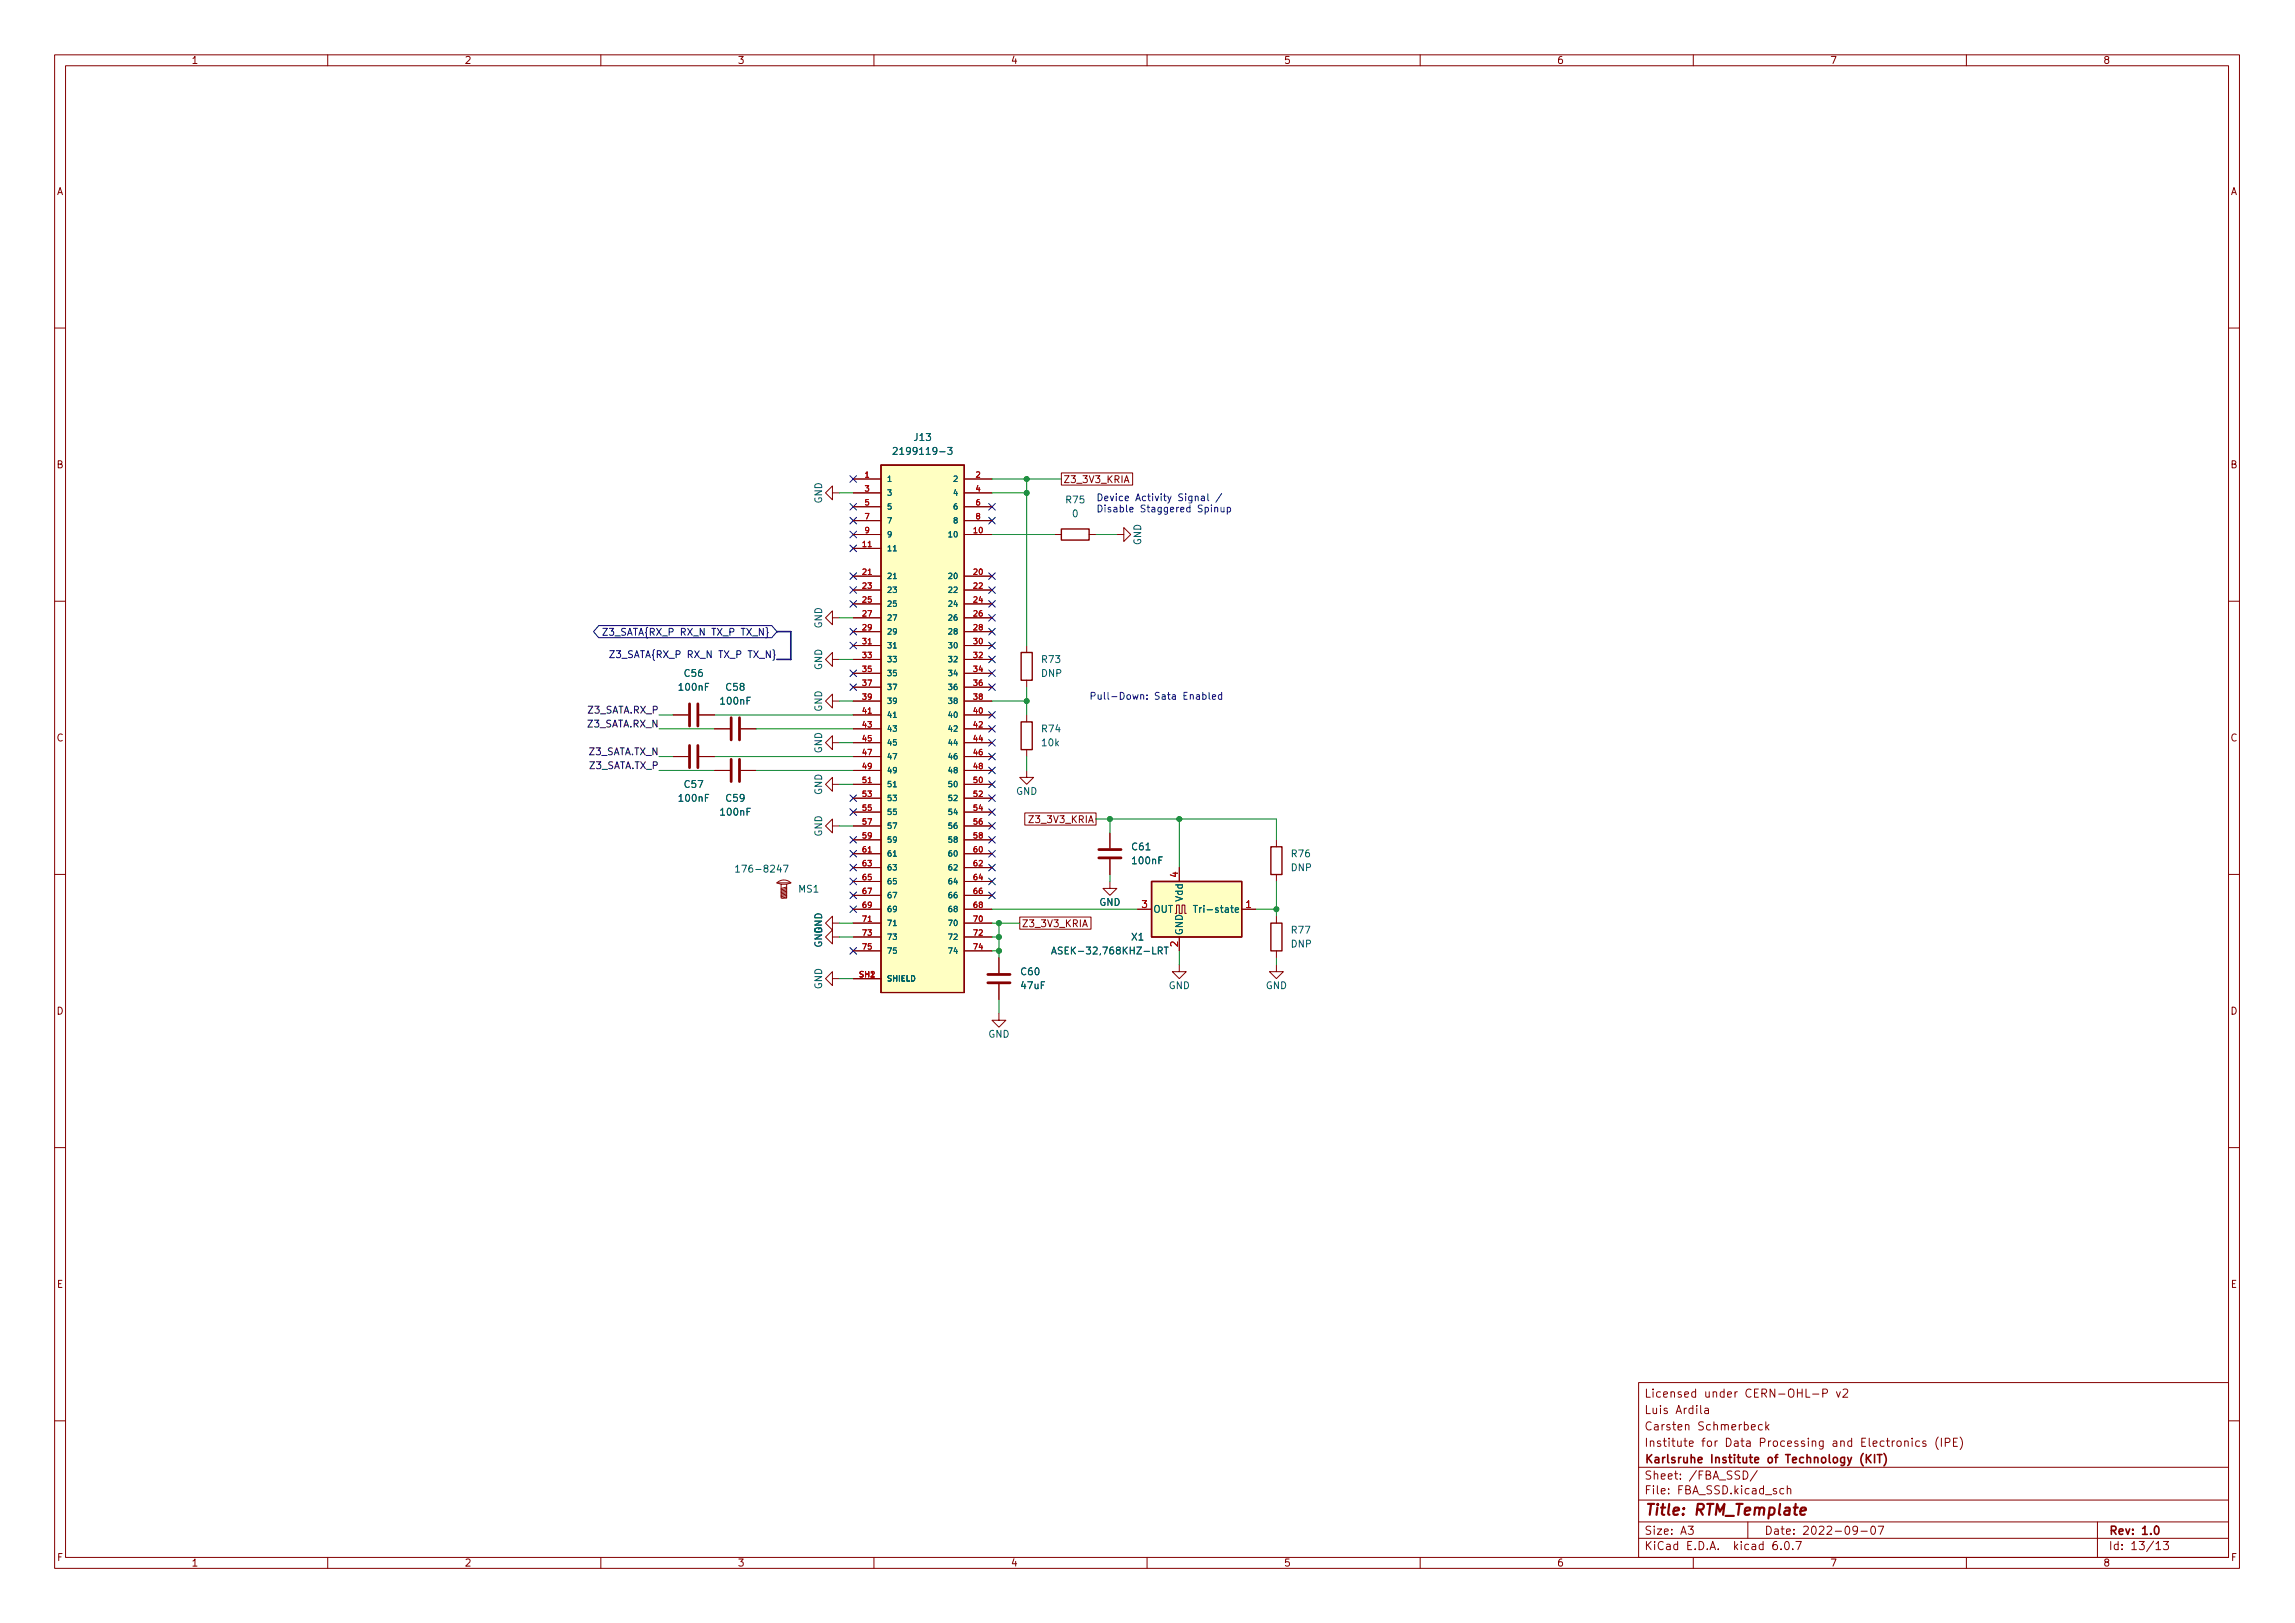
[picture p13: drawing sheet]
<svg xmlns="http://www.w3.org/2000/svg" width="420mm" height="297mm" viewBox="0 0 420 297" stroke-linecap="round" stroke-linejoin="round" font-family="sans-serif">
<defs><g id="words">
<text font-size="2.8" fill="#840000" x="301" y="277.3">Title: RTM_Template</text>
<g font-size="2.1" fill="#840000">
<text x="301" y="255.8">Licensed under CERN-OHL-P v2</text>
<text x="301" y="261.8">Carsten Schmerbeck</text>
<text x="301" y="258.8">Luis Ardila</text>
<text x="301" y="267.8">Karlsruhe Institute of Technology (KIT)</text>
<text x="301" y="264.8">Institute for Data Processing and Electronics (IPE)</text>
<text x="301" y="273.5">File: FBA_SSD.kicad_sch</text>
<text x="301" y="270.8">Sheet: /FBA_SSD/</text>
<text x="301" y="280.9">Size: A3</text>
<text x="323" y="280.9">Date: 2022-09-07</text>
<text x="386" y="280.9">Rev: 1.0</text>
<text x="301" y="283.7">KiCad E.D.A. kicad 6.0.7</text>
<text x="386" y="283.7">Id: 13/13</text>
</g>
<g font-size="1.8" fill="#840000">
<text x="35" y="11.7">1</text>
<text x="85" y="11.7">2</text>
<text x="135" y="11.7">3</text>
<text x="185" y="11.7">4</text>
<text x="235" y="11.7">5</text>
<text x="285" y="11.7">6</text>
<text x="335" y="11.7">7</text>
<text x="385" y="11.7">8</text>
<text x="10.3" y="35.7">A</text>
<text x="408.3" y="35.7">A</text>
<text x="10.3" y="85.7">B</text>
<text x="194.6" y="88.4">Z3_3V3_KRIA</text>
<text x="408.3" y="85.7">B</text>
<text x="10.3" y="135.7">C</text>
<text x="408.3" y="135.7">C</text>
<text x="188.8" y="150.6">Z3_3V3_KRIA</text>
<text x="187" y="169.7">Z3_3V3_KRIA</text>
<text x="10.3" y="185.7">D</text>
<text x="408.3" y="185.7">D</text>
<text x="10.4" y="235.7">E</text>
<text x="408.4" y="235.7">E</text>
<text x="10.4" y="285.7">F</text>
<text x="35" y="286.7">1</text>
<text x="85" y="286.7">2</text>
<text x="135" y="286.7">3</text>
<text x="185" y="286.7">4</text>
<text x="235" y="286.7">5</text>
<text x="285" y="286.7">6</text>
<text x="335" y="286.7">7</text>
<text x="385" y="286.7">8</text>
<text x="408.4" y="285.7">F</text>
</g>
<g font-size="1.8" fill="#006464">
<text x="164.7" y="83.2">2199119-3</text>
<text x="167.4" y="80.7">J13</text>
<text x="150.5" y="92.2" transform="rotate(-90 150.5 92.2)">GND</text>
<text x="195.2" y="92.1">R75</text>
<text x="196.4" y="94.7">0</text>
<text x="208.9" y="99.8" transform="rotate(-90 208.9 99.8)">GND</text>
<text x="150.5" y="115" transform="rotate(-90 150.5 115)">GND</text>
<text x="125.4" y="123.9">C56</text>
<text x="150.5" y="122.7" transform="rotate(-90 150.5 122.7)">GND</text>
<text x="190.6" y="123.9">DNP</text>
<text x="190.8" y="121.3">R73</text>
<text x="124.4" y="126.4">100nF</text>
<text x="132.1" y="128.9">100nF</text>
<text x="133" y="126.4">C58</text>
<text x="150.5" y="130.3" transform="rotate(-90 150.5 130.3)">GND</text>
<text x="150.5" y="137.9" transform="rotate(-90 150.5 137.9)">GND</text>
<text x="190.8" y="134">R74</text>
<text x="190.8" y="136.6">10k</text>
<text x="124.4" y="146.7">100nF</text>
<text x="125.4" y="144.2">C57</text>
<text x="132.1" y="149.3">100nF</text>
<text x="133" y="146.7">C59</text>
<text x="150.5" y="145.5" transform="rotate(-90 150.5 145.5)">GND</text>
<text x="186" y="145.5">GND</text>
<text x="150.5" y="153.1" transform="rotate(-90 150.5 153.1)">GND</text>
<text x="207.3" y="155.6">C61</text>
<text x="135.7" y="159.7">176-8247</text>
<text x="207.5" y="158.2">100nF</text>
<text x="236.4" y="159.4">DNP</text>
<text x="236.5" y="156.9">R76</text>
<text x="146.2" y="163.3">MS1</text>
<text x="201.2" y="165.8">GND</text>
<text x="211.1" y="167">OUT</text>
<text x="216.5" y="164.9" transform="rotate(-90 216.5 164.9)">Vdd</text>
<text x="220.1" y="167">Tri-state</text>
<text x="150.5" y="173.5" transform="rotate(-90 150.5 173.5)">GND</text>
<text x="150.5" y="170.9" transform="rotate(-90 150.5 170.9)">GND</text>
<text x="207.2" y="172.1">X1</text>
<text x="216.5" y="171.2" transform="rotate(-90 216.5 171.2)">GND</text>
<text x="236.4" y="173.4">DNP</text>
<text x="236.5" y="170.9">R77</text>
<text x="187" y="178.5">C60</text>
<text x="193.9" y="174.7">ASEK-32,768KHZ-LRT</text>
<text x="150.5" y="181.1" transform="rotate(-90 150.5 181.1)">GND</text>
<text x="187" y="181">47uF</text>
<text x="213.9" y="181">GND</text>
<text x="231.7" y="181">GND</text>
<text x="180.9" y="189.9">GND</text>
</g>
<g font-size="1.8" fill="#0000c2">
<text x="200.7" y="91.7">Device Activity Signal /</text>
<text x="200.7" y="93.8">Disable Staggered Spinup</text>
<text x="199.4" y="128">Pull-Down: Sata Enabled</text>
</g>
<g font-size="1.8" fill="#000084">
<text x="112" y="116.3">Z3_SATA{RX_P RX_N TX_P TX_N}</text>
<text x="113.2" y="120.4">Z3_SATA{RX_P RX_N TX_P TX_N}</text>
</g>
<g font-size="1.8" fill="#0f0f0f">
<text x="107.7" y="130.6">Z3_SATA.RX_P</text>
<text x="107.6" y="133.1">Z3_SATA.RX_N</text>
<text x="107.8" y="138.2">Z3_SATA.TX_N</text>
<text x="107.9" y="140.7">Z3_SATA.TX_P</text>
</g>
<g font-size="1.8" fill="#a90000">
<text x="215.6" y="160.5" transform="rotate(-90 215.6 160.5)">4</text>
<text x="209.1" y="166.2">3</text>
<text x="228.1" y="166.2">1</text>
<text x="215.6" y="173.2" transform="rotate(-90 215.6 173.2)">2</text>
</g>
<g font-size="1.4" fill="#a90000">
<text x="158.4" y="87.4">1</text>
<text x="158.4" y="90">3</text>
<text x="178.7" y="87.4">2</text>
<text x="178.7" y="90">4</text>
<text x="158.4" y="92.5">5</text>
<text x="158.4" y="95">7</text>
<text x="178.7" y="92.5">6</text>
<text x="178.7" y="95">8</text>
<text x="158" y="100.1">11</text>
<text x="158.4" y="97.6">9</text>
<text x="178.3" y="97.6">10</text>
<text x="158" y="105.2">21</text>
<text x="158" y="107.7">23</text>
<text x="178.3" y="105.2">20</text>
<text x="178.3" y="107.7">22</text>
<text x="158" y="110.3">25</text>
<text x="158" y="112.8">27</text>
<text x="178.3" y="110.3">24</text>
<text x="178.3" y="112.8">26</text>
<text x="158" y="115.4">29</text>
<text x="158" y="117.9">31</text>
<text x="178.3" y="115.4">28</text>
<text x="178.3" y="117.9">30</text>
<text x="158" y="120.4">33</text>
<text x="158" y="123">35</text>
<text x="158" y="125.5">37</text>
<text x="178.3" y="120.4">32</text>
<text x="178.3" y="123">34</text>
<text x="178.3" y="125.5">36</text>
<text x="158" y="128.1">39</text>
<text x="158" y="130.6">41</text>
<text x="178.3" y="128.1">38</text>
<text x="178.3" y="130.6">40</text>
<text x="158" y="133.1">43</text>
<text x="158" y="135.7">45</text>
<text x="178.3" y="133.1">42</text>
<text x="178.3" y="135.7">44</text>
<text x="158" y="138.2">47</text>
<text x="158" y="140.8">49</text>
<text x="158" y="143.3">51</text>
<text x="178.3" y="138.2">46</text>
<text x="178.3" y="140.8">48</text>
<text x="178.3" y="143.3">50</text>
<text x="158" y="145.8">53</text>
<text x="158" y="148.4">55</text>
<text x="178.3" y="145.8">52</text>
<text x="178.3" y="148.4">54</text>
<text x="158" y="150.9">57</text>
<text x="158" y="153.5">59</text>
<text x="158" y="156">61</text>
<text x="178.3" y="150.9">56</text>
<text x="178.3" y="153.5">58</text>
<text x="178.3" y="156">60</text>
<text x="158" y="158.5">63</text>
<text x="158" y="161.1">65</text>
<text x="178.3" y="158.5">62</text>
<text x="178.3" y="161.1">64</text>
<text x="158" y="163.6">67</text>
<text x="158" y="166.2">69</text>
<text x="178.3" y="163.6">66</text>
<text x="178.3" y="166.2">68</text>
<text x="158" y="168.7">71</text>
<text x="158" y="171.2">73</text>
<text x="158" y="173.8">75</text>
<text x="178.3" y="168.7">70</text>
<text x="178.3" y="171.2">72</text>
<text x="178.3" y="173.8">74</text>
<text x="157.4" y="178.9">SH1</text>
<text x="159.3" y="178.9">2</text>
</g>
<g font-size="1.4" fill="#006464">
<text x="162.3" y="88.2">1</text>
<text x="174.7" y="88.2">2</text>
<text x="162.3" y="90.7">3</text>
<text x="162.3" y="93.3">5</text>
<text x="162.3" y="95.8">7</text>
<text x="174.7" y="90.7">4</text>
<text x="174.7" y="93.3">6</text>
<text x="174.7" y="95.8">8</text>
<text x="162.3" y="100.9">11</text>
<text x="162.3" y="98.3">9</text>
<text x="173.9" y="98.3">10</text>
<text x="162.3" y="106">21</text>
<text x="173.9" y="106">20</text>
<text x="162.3" y="108.5">23</text>
<text x="162.3" y="111">25</text>
<text x="162.3" y="113.6">27</text>
<text x="173.9" y="108.5">22</text>
<text x="173.9" y="111">24</text>
<text x="173.9" y="113.6">26</text>
<text x="162.3" y="116.1">29</text>
<text x="162.3" y="118.7">31</text>
<text x="173.9" y="116.1">28</text>
<text x="173.9" y="118.7">30</text>
<text x="162.3" y="121.2">33</text>
<text x="162.3" y="123.7">35</text>
<text x="173.9" y="121.2">32</text>
<text x="173.9" y="123.7">34</text>
<text x="162.3" y="126.3">37</text>
<text x="162.3" y="128.8">39</text>
<text x="162.3" y="131.4">41</text>
<text x="173.9" y="126.3">36</text>
<text x="173.9" y="128.8">38</text>
<text x="173.9" y="131.4">40</text>
<text x="162.3" y="133.9">43</text>
<text x="162.3" y="136.4">45</text>
<text x="173.9" y="133.9">42</text>
<text x="173.9" y="136.4">44</text>
<text x="162.3" y="139">47</text>
<text x="162.3" y="141.5">49</text>
<text x="173.9" y="139">46</text>
<text x="173.9" y="141.5">48</text>
<text x="162.3" y="144.1">51</text>
<text x="162.3" y="146.6">53</text>
<text x="162.3" y="149.1">55</text>
<text x="173.9" y="144.1">50</text>
<text x="173.9" y="146.6">52</text>
<text x="173.9" y="149.1">54</text>
<text x="162.3" y="151.7">57</text>
<text x="162.3" y="154.2">59</text>
<text x="173.9" y="151.7">56</text>
<text x="173.9" y="154.2">58</text>
<text x="162.3" y="156.8">61</text>
<text x="162.3" y="159.3">63</text>
<text x="162.3" y="161.8">65</text>
<text x="173.9" y="156.8">60</text>
<text x="173.9" y="159.3">62</text>
<text x="173.9" y="161.8">64</text>
<text x="162.3" y="164.4">67</text>
<text x="162.3" y="166.9">69</text>
<text x="173.9" y="164.4">66</text>
<text x="173.9" y="166.9">68</text>
<text x="162.3" y="169.5">71</text>
<text x="162.3" y="172">73</text>
<text x="173.9" y="169.5">70</text>
<text x="173.9" y="172">72</text>
<text x="162.3" y="174.5">75</text>
<text x="162.3" y="179.6">SHIELD</text>
<text x="173.9" y="174.5">74</text>
</g>
</g></defs>
<g fill="none" stroke="#840000" stroke-width=".18">
<path d="M10 10h400v277h-400zM12 12h396v273h-396zM60 10v2M110 10v2M160 10v2M210 10v2M260 10v2M310 10v2M360 10v2M10 60h2M408 60h2M152.4 90.2v-1.3l-1.3 1.3 1.3 1.3v-1.3h1.3"/>
<path d="M156.2 87.7h5.1M156.2 97.8h5.1M156.2 90.2h5.1M156.2 92.7h5.1M156.2 95.3h5.1M161.3 85.1h15.2v96.5h-15.2zM176.5 87.7h5.1M176.5 97.8h5.1M176.5 90.2h5.1M176.5 92.7h5.1M176.5 95.3h5.1M193 97.8h1.3"/>
<path d="M194.3 86.6h13.1v2.2h-13.1zM199.4 97.8h1.3M204.5 97.8h1.2v-1.2l1.3 1.2-1.3 1.3v-1.3M205.8 88.3l.5-1.2 .4 1.2M206 88h.6M10 110h2M152.4 113.1v-1.3l-1.3 1.3 1.3 1.2v-1.2h1.3M156.2 100.4h5.1M156.2 105.4h5.1M156.2 108h5.1M156.2 110.5h5.1M156.2 113.1h5.1"/>
<path d="M156.2 115.6h5.1M156.2 118.1h5.1M176.5 105.4h5.1M176.5 108h5.1M176.5 110.5h5.1M176.5 113.1h5.1M176.5 115.6h5.1M176.5 118.1h5.1M188 118.1v1.3M408 110h2M123.2 130.8h2.8M123.2 138.5h2.8"/>
<path d="M128 130.8h2.8M128 138.5h2.8M130.8 133.4h2.8M135.6 133.4h2.8M152.4 128.3v-1.3l-1.3 1.3 1.3 1.3v-1.3h1.3M152.4 120.7v-1.3l-1.3 1.3 1.3 1.3v-1.3h1.3M152.4 135.9v-1.2l-1.3 1.2 1.3 1.3v-1.3h1.3M156.2 120.7h5.1M156.2 123.2h5.1M156.2 125.8h5.1M156.2 128.3h5.1M156.2 130.8h5.1"/>
<path d="M156.2 133.4h5.1M156.2 135.9h5.1M156.2 138.5h5.1M176.5 120.7h5.1M176.5 123.2h5.1M176.5 125.8h5.1M176.5 128.3h5.1M176.5 130.8h5.1M176.5 133.4h5.1M176.5 135.9h5.1M176.5 138.5h5.1M188 124.5v1.3"/>
<path d="M188 130.8v1.3M188 137.2v1.3M130.8 141h2.8M135.6 141h2.8M152.4 143.5v-1.2l-1.3 1.2 1.3 1.3v-1.3h1.3M152.4 151.2v-1.3l-1.3 1.3 1.3 1.2v-1.2h1.3M156.2 141h5.1M156.2 143.5h5.1M156.2 146.1h5.1M156.2 148.6h5.1M156.2 151.2h5.1M156.2 153.7h5.1"/>
<path d="M156.2 156.2h5.1M156.2 158.8h5.1M176.5 141h5.1M176.5 143.5h5.1M176.5 146.1h5.1M176.5 148.6h5.1M176.5 151.2h5.1M176.5 153.7h5.1M176.5 156.2h5.1M176.5 158.8h5.1M187.6 148.8h13.1v2.2h-13.1zM188 141v1.3h1.2l-1.2 1.2-1.3-1.2h1.3"/>
<path d="M203.2 152.4v2.8M203.2 157.3v2.8M215.9 158.8v2.5M233.7 153.7v1.3M10 160h2M142.2 161.6a1.8 1.8 0 0 1 2.6 0M142.2 161.6l.8 .2M142.2 161.6h2.6M143 161.8h1v2.6h-1zM144 164.1l-.7 .3M144 163.9l-1 .2M144 163.6l-1 .3"/>
<path d="M144 163.4l-1 .2M144 163.1l-1 .3M144 162.9l-1 .2M144 162.6l-1 .3M144 162.3l-1 .3M144.8 161.6l-.8 .2M152.4 168.9v-1.2l-1.3 1.2 1.3 1.3v-1.3h1.3M152.4 171.5v-1.3l-1.3 1.3 1.3 1.3v-1.3h1.3M152.4 179.1v-1.3l-1.3 1.3 1.3 1.3v-1.3h1.3M156.2 161.3h5.1M156.2 163.9h5.1M156.2 166.4h5.1"/>
<path d="M156.2 168.9h5.1M156.2 171.5h5.1M156.2 174h5.1M156.2 179.1h5.1M176.5 161.3h5.1M176.5 163.9h5.1M176.5 166.4h5.1M176.5 168.9h5.1M176.5 171.5h5.1M176.5 174h5.1M182.9 175.3v2.8M186.7 167.8h13v2.3h-13z"/>
<path d="M198.2 169.6l.4-1.3 .5 1.3M198.3 169.2h.6M203.2 161.3v1.3h1.3l-1.3 1.3-1.3-1.3h1.3M208.3 166.4h2.5M215.1 167.2h.3v-1.6h.5v1.6h.5v-1.6h.5v1.6h.3M215.9 176.6v1.2h1.3l-1.3 1.3-1.3-1.3h1.3M215.9 171.5v2.5M227.3 166.4h2.6M233.7 176.6v1.2h1.2l-1.2 1.3-1.3-1.3h1.3M233.7 160.1v1.2M233.7 167.7v1.2M233.7 174v1.3"/>
<path d="M408 160h2M182.9 185.5v1.2h1.2l-1.2 1.3-1.3-1.3h1.3M182.9 180.1v2.8M10 210h2M408 210h2M300 253h108v32h-108zM311.4 257.2v1.3l.2 .2M312.1 257.8h.6l.1 .9M312.8 258.1h-.5a.29 .29 0 0 0-.2 .3 .29 .29 0 0 0 .2 .3l.5-.1M331.9 255.1h1.1M333.7 255l.7-.1 .2-.2-.1-.3-.2-.2h-.6v1.5M336.2 254.7l.4 1 .3-1"/>
<path d="M337.4 254.4l.6-.2 .2 .2 .1 .2-.9 1.1h.9M10 260h2M300 278.5h108M300 274.5h108M300 268.5h108M309.1 279.3h.9l-.5 .6 .4 .1v.7l-.2 .1h-.4l-.2-.1M319.1 269.2a.76 .76 0 0 1 .9 .8 .76 .76 0 0 1-.9 .7zM320 278.5v3M320.6 261.2l.8-.1-.1-.3-.4-.1-.3 .2 .1 .7h.6M321.7 269.1l-1.3 2M322.6 260.8l-.4-.1-.3 .3v.4l.2 .2h.5M323.3 260.2v1.5"/>
<path d="M323.4 261.1l.4 .6M323.8 260.7l-.5 .6M326.6 272.5l-.5-.1-.2 .3v.4l.1 .2h.6M327.2 272.6l.2-.2 .4 .1 .1 .9M327.2 271.9v1.5M340.1 280l-.3 .2h-.3l-.3-.2 .2-.6 .4-.1 .2 .2a.99 .99 0 0 1-.4 1.3h-.2M342.7 279.4l.2-.1a.8 .8 0 0 1 .5 .8 .8 .8 0 0 1-.5 .7 1 1 0 0 1-.2-1.4zM343.8 279.3h1.1l-.7 1.5M347.4 263.8l.4-.1 .3 .3v.4l-.3 .3-.4-.1-.1-.2v-.4zM348.7 263.9l.2-.2 .4 .1 .1 .9M348.7 263.7v1M350.1 263.2v.2"/>
<path d="M350.1 263.7v1M351.4 263.8l-.4-.1-.3 .3v.4l.2 .2h.5M352.6 263.8l-.4-.1-.2 .2 .1 .2 .5 .2v.3h-.6M354.9 263a1.72 1.72 0 0 0 0 2.3M355.4 263.2v1.5M356.1 264l.7-.1 .2-.2-.1-.3-.2-.2h-.6v1.5M357.6 263.9h.5M358.4 263.2h-.8v1.5h.8M358.9 263a1.72 1.72 0 0 1 0 2.3M384 278.5v6.5M408 260h2M60 285v2"/>
<path d="M110 285v2M160 285v2M210 285v2M260 285v2M300 281.5h108M310 285v2M325.3 282.1a.59 .59 0 0 0-.7 .7v.5l.1 .2 .4 .1 .3-.1v-.5l-.1-.2-.4-.1-.3 .3M326.1 283.5v.1M326.8 282.3l.3-.2a.8 .8 0 0 1 .5 .8 .8 .8 0 0 1-.5 .7l-.3-.1-.1-.5zM328.2 283.5v.1M328.8 282.1h1l-.7 1.5M340.7 280.2h1.2"/>
<path d="M360 285v2M394.7 282.5l.4-.4v1.5M394.7 283.6h.9M396.1 282.1h.9l-.5 .6 .4 .1v.7l-.2 .1h-.4l-.2-.1"/>
</g>
<path d="M341.1 266a1.73 1.73 0 0 0 0 2.3M341.7 266.2v1.5M341.9 266.9l.6 .8M342.5 266.2l-.8 .9M343.2 266.2v1.5M343.7 266.2h.8M344.1 266.2v1.5M344.9 266a1.73 1.73 0 0 1 0 2.3M394.6 279.4l.2-.1a.8 .8 0 0 1 .5 .8 .8 .8 0 0 1-.5 .7 1 1 0 0 1-.2-1.4z" fill="none" stroke="#840000" stroke-width=".3"/>
<path d="M329.6 276.6l1-.2v-.4l-.6-.1-.3 .3v.9l.1 .1 .6-.1" fill="none" stroke="#840000" stroke-width=".4"/>
<path d="M126.2 128.8v4.1M126.2 136.4v4.1M127.8 128.8v4.1M127.8 136.4v4.1M133.9 131.4v4M133.9 139v4M135.4 131.4v4M135.4 139v4M201.2 155.5h4M201.2 157h4M180.8 179.9h4.1M180.8 178.3h4.1" fill="none" stroke="#840000" stroke-width=".51"/>
<g fill="#ffffc2" stroke="#ffffc2" stroke-width=".18">
<path d="M161.3 85.1h15.2v96.5h-15.2z"/>
<path d="M210.8 161.3h16.5v10.2h-16.5z"/>
</g>
<path d="M161.3 85.1h15.2v96.5h-15.2zM194.3 96.8h5.1v2h-5.1zM186.9 119.4h2.1v5.1h-2.1zM186.9 132.1h2.1v5.1h-2.1zM232.7 155h2v5.1h-2zM210.8 161.3h16.5v10.2h-16.5zM232.7 168.9h2v5.1h-2z" fill="none" stroke="#840000" stroke-width=".25"/>
<g fill="none" stroke="#006464" stroke-width=".18">
<path d="M163.5 82l.5-.1 .3 .4-.8 .9h.8M173.5 81.9h.8l-.4 .5 .3 .1v.5l-.1 .2-.6-.2M163.5 100.8h.6M163.5 105.9h.6M163.5 118.6h.6M163.5 131.3h.6M134.7 158.7l.3-.4v1.3M134.7 159.6h.7M143.4 158.3h.9l-.6 1.3M163.5 144h.6M163.5 156.7h.6M163.5 169.4h.6"/>
<path d="M192.5 174.6l.4-1.3 .5 1.3M192.6 174.2h.7M212.1 174l.6-.1 .1-.1-.1-.3-.6-.2v1.3M212.4 174l.4 .6M213.1 173.3h.8M213.5 173.3v1.3M218.5 165.7h.7M218.8 165.7v1.3"/>
</g>
<g fill="none" stroke="#000084" stroke-width=".18">
<path d="M155.6 92.1l1.2 1.3M155.6 99.8l1.2 1.2M155.6 97.2l1.2 1.2M155.6 94.7l1.2 1.2M155.6 87.1l1.2 1.2M156.8 92.1l-1.2 1.3M156.8 99.8l-1.2 1.2M156.8 97.2l-1.2 1.2M156.8 94.7l-1.2 1.2M156.8 87.1l-1.2 1.2M181 94.7l1.2 1.2M181 92.1l1.2 1.3"/>
<path d="M182.2 94.7l-1.2 1.2M182.2 92.1l-1.2 1.3M109.6 114.5h31.7l.9 1.1-.9 1.1h-31.7l-.9-1.1zM110.4 115h.8l-.8 1.3h.8M111.6 119.1h.9l-.9 1.3h.9M155.6 117.5l1.2 1.3M155.6 115l1.2 1.2M155.6 104.8l1.2 1.3M155.6 107.4l1.2 1.2M155.6 109.9l1.2 1.2M156.8 117.5l-1.2 1.3M156.8 115l-1.2 1.2"/>
<path d="M156.8 104.8l-1.2 1.3M156.8 107.4l-1.2 1.2M156.8 109.9l-1.2 1.2M181 112.5l1.2 1.2M181 117.5l1.2 1.3M181 115l1.2 1.2M181 107.4l1.2 1.2M181 104.8l1.2 1.3M181 109.9l1.2 1.2M182.2 112.5l-1.2 1.2M182.2 117.5l-1.2 1.3M182.2 115l-1.2 1.2"/>
<path d="M182.2 107.4l-1.2 1.2M182.2 104.8l-1.2 1.3M182.2 109.9l-1.2 1.2M155.6 125.2l1.2 1.2M155.6 122.6l1.2 1.2M156.8 125.2l-1.2 1.2M156.8 122.6l-1.2 1.2M181 130.2l1.2 1.3M181 135.3l1.2 1.2M181 137.9l1.2 1.2M181 132.8l1.2 1.2M181 122.6l1.2 1.2"/>
<path d="M181 125.2l1.2 1.2M181 120.1l1.2 1.2M182.2 122.6l-1.2 1.2M182.2 132.8l-1.2 1.2M182.2 130.2l-1.2 1.3M182.2 135.3l-1.2 1.2M182.2 137.9l-1.2 1.2M182.2 125.2l-1.2 1.2M182.2 120.1l-1.2 1.2M155.6 153.1l1.2 1.2M155.6 145.5l1.2 1.2M155.6 148l1.2 1.2"/>
<path d="M155.6 158.2l1.2 1.2M155.6 155.6l1.2 1.3M156.8 153.1l-1.2 1.2M156.8 145.5l-1.2 1.2M156.8 148l-1.2 1.2M156.8 158.2l-1.2 1.2M156.8 155.6l-1.2 1.3M181 145.5l1.2 1.2M181 142.9l1.2 1.3M181 148l1.2 1.2M181 150.6l1.2 1.2M181 153.1l1.2 1.2"/>
<path d="M181 155.6l1.2 1.3M181 158.2l1.2 1.2M181 140.4l1.2 1.2M182.2 145.5l-1.2 1.2M182.2 142.9l-1.2 1.3M182.2 148l-1.2 1.2M182.2 140.4l-1.2 1.2M182.2 150.6l-1.2 1.2M182.2 153.1l-1.2 1.2M182.2 155.6l-1.2 1.3M182.2 158.2l-1.2 1.2M155.6 163.3l1.2 1.2"/>
<path d="M155.6 165.8l1.2 1.2M155.6 160.7l1.2 1.2M155.6 173.4l1.2 1.2M156.8 173.4l-1.2 1.2M156.8 160.7l-1.2 1.2M156.8 163.3l-1.2 1.2M156.8 165.8l-1.2 1.2M181 160.7l1.2 1.2M181 163.3l1.2 1.2M182.2 160.7l-1.2 1.2M182.2 163.3l-1.2 1.2"/>
</g>
<g fill="none" stroke="#0000c2" stroke-width=".18">
<path d="M218.8 90.9l.2-.1 .3 .1 .1 .8M220 90.9h.5v.8M220.5 91.1l-.4 .1-.2 .1 .2 .4 .4-.1M221.1 90.4v1.1l.2 .2M221.8 92.4v.1M221.8 92.8v.9M222.4 93l.2-.2 .3 .1v.8M222.4 92.8v.9M223.5 92.8l.1 .8 .3 .1 .2-.1M223.7 90.3l-1.1 1.7M224.1 92.8v.9M224.7 92.9l.3-.1 .3 .3-.1 .5h-.5"/>
<path d="M224.7 92.8v1.3M219.1 127.2h.4l.1 .8M219.6 127.4l-.4 .1-.2 .2 .2 .3 .4-.1M220.2 127.2l.4-.1 .2 .3-.1 .5h-.5M220.2 126.7v1.3M221.4 126.7v1.1l.1 .2M222 127.6l.6-.2-.1-.2-.4-.1-.1 .2v.6h.5M223.7 127.2l-.4-.1-.2 .3 .1 .5h.5M223.7 126.7v1.3"/>
</g>
<path d="M142.2 115.6h2.6v5.1h-2.6" fill="none" stroke="#000084" stroke-width=".3"/>
<g fill="none" stroke="#009600" stroke-width=".18">
<path d="M153.7 90.2h2.5M181.6 87.7h12.7M181.6 90.2h6.4M181.6 97.8h11.4M188 87.7v30.4M200.7 97.8h3.8M153.7 113.1h2.5M120.6 130.8h2.6M120.6 138.5h2.6M120.6 133.4h10.2M130.8 130.8h25.4M130.8 138.5h25.4"/>
<path d="M138.4 133.4h17.8M153.7 135.9h2.5M153.7 128.3h2.5M153.7 120.7h2.5M181.6 128.3h6.4M188 125.8v5M188 138.5v2.5M120.6 141h10.2M138.4 141h17.8M153.7 151.2h2.5M153.7 143.5h2.5M200.7 149.9h33v3.8"/>
<path d="M203.2 149.9v2.5M215.9 149.9v8.9M153.7 168.9h2.5M153.7 179.1h2.5M153.7 171.5h2.5M181.6 168.9h5.1M181.6 171.5h1.3M181.6 166.4h26.7M181.6 174h1.3M182.9 168.9v6.4M203.2 160.1v1.2M215.9 174v2.6"/>
<path d="M229.9 166.4h3.8M233.7 161.3v6.4M233.7 175.3v1.3M182.9 182.9v2.6"/>
</g>
<g fill="#009600" stroke="#009600" stroke-width=".18">
<circle cx="182.9" cy="168.9" r=".46"/>
<circle cx="182.9" cy="174" r=".46"/>
<circle cx="188" cy="90.2" r=".46"/>
<circle cx="188" cy="87.7" r=".46"/>
<circle cx="203.2" cy="149.9" r=".46"/>
<circle cx="215.9" cy="149.9" r=".46"/>
<circle cx="182.9" cy="171.5" r=".46"/>
<circle cx="188" cy="128.3" r=".46"/>
<circle cx="233.7" cy="166.4" r=".46"/>
</g>
<use href="#words"/>
</svg>
